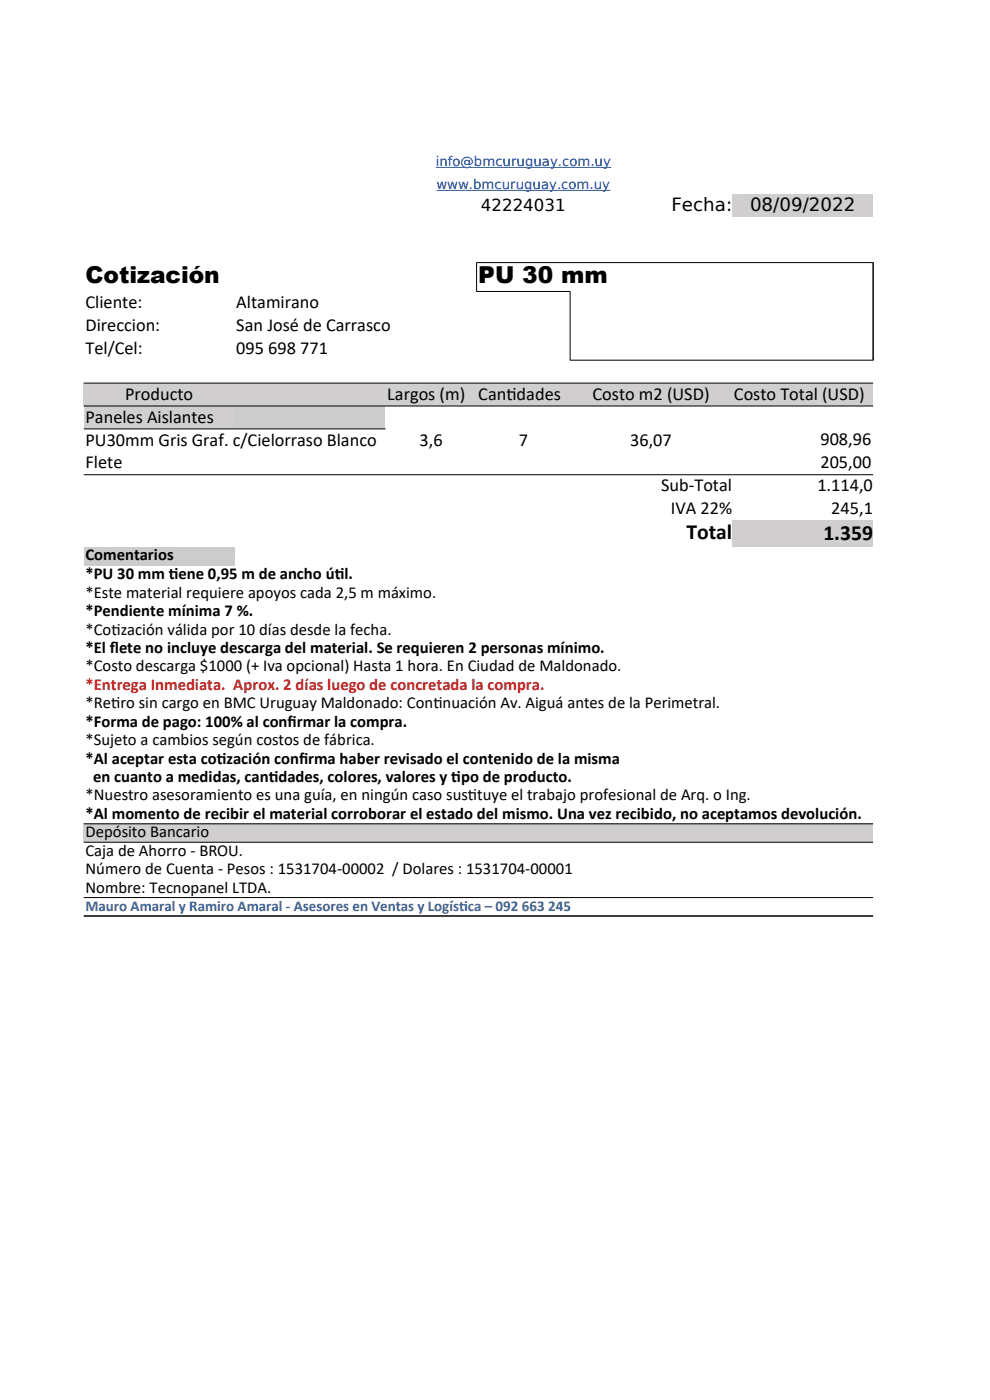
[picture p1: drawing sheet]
<svg xmlns="http://www.w3.org/2000/svg" width="210mm" height="297mm" viewBox="0 0 210 297" stroke-linecap="round" stroke-linejoin="round" font-family="sans-serif">
<defs><g id="words">
<g font-size="4.9">
<text x="18.1" y="60">Cotización</text>
<text x="101.5" y="60">PU 30 mm</text>
</g>
<g font-size="4.6">
<text x="145.6" y="114.4">Total</text>
<text x="174.7" y="114.6">1.359</text>
</g>
<g font-size="3.9">
<text x="142.4" y="44.7">Fecha:</text>
<text x="159.1" y="44.7">08/09/2022</text>
<text x="18.1" y="65.4">Cliente:</text>
<text x="50.1" y="65.4">Altamirano</text>
<text x="18.1" y="70.2">Direccion:</text>
<text x="50.1" y="70.2">San José de Carrasco</text>
<text x="18.1" y="75.1">Tel/Cel:</text>
<text x="50.1" y="75.1">095 698 771</text>
<text x="18.1" y="89.7">Paneles Aislantes</text>
<text x="26.5" y="84.8">Producto</text>
<text x="82.2" y="84.8">Largos (m)</text>
<text x="101.5" y="84.8">Cant</text>
<text x="107.4" y="84.8">idades</text>
<text x="125.7" y="84.8">Costo m2 (USD)</text>
<text x="155.7" y="84.8">Costo Total (USD)</text>
<text x="18.1" y="94.5">PU30mm Gris Graf. c/Cielorraso Blanco</text>
<text x="89" y="94.5">3,6</text>
<text x="110" y="94.5">7</text>
<text x="133.7" y="94.5">36,07</text>
<text x="174" y="94.4">908,96</text>
<text x="18.1" y="99.4">Flete</text>
<text x="174" y="99.4">205,00</text>
<text x="140.2" y="104.1">Sub-Total</text>
<text x="173.4" y="104.3">1.114,0</text>
<text x="142.3" y="109">IVA 22%</text>
<text x="176.4" y="109.1">245,1</text>
</g>
<g font-size="3.5">
<text x="102" y="44.8">42224031</text>
<text x="18.1" y="118.8">Comentarios</text>
<text x="18.1" y="122.9">*PU 30 mm t</text>
<text x="35.8" y="122.9">iene 0,95 m de ancho út</text>
<text x="71" y="122.9">il.</text>
<text x="18.1" y="126.8">*Este material requiere apoyos cada 2,5 m máximo.</text>
<text x="18.1" y="130.7">*Pendiente mínima 7 %.</text>
<text x="18.1" y="134.6">*Cot</text>
<text x="23.6" y="134.6">ización válida por 10 días desde la fecha.</text>
<text x="18.1" y="138.5">*El f</text>
<text x="18.1" y="142.4">*Costo descarga $1000 (+ Iva opcional) Hasta 1 hora. En Ciudad de Maldonado.</text>
<text x="23.3" y="138.5">lete no incluye descarga del material. Se requieren 2 personas mínimo.</text>
<text x="18.1" y="150.3">*Ret</text>
<text x="18.1" y="154.2">*Forma de pago: 100% al conf</text>
<text x="23.6" y="150.3">iro sin cargo en BMC Uruguay Maldonado: Cont</text>
<text x="61" y="154.2">irmar la compra.</text>
<text x="91.9" y="150.3">inuación Av. Aiguá antes de la Perimetral.</text>
<text x="18.1" y="158.1">*Sujeto a cambios según costos de fábrica.</text>
<text x="18.1" y="162">*Al aceptar esta cot</text>
<text x="19.7" y="165.9">en cuanto a medidas, cant</text>
<text x="46" y="162">ización conf</text>
<text x="57" y="165.9">idades, colores, valores y t</text>
<text x="63.4" y="162">irma haber revisado el contenido de la misma</text>
<text x="95.7" y="165.9">ipo de producto.</text>
<text x="18.1" y="169.8">*Nuestro asesoramiento es una guía, en ningún caso sust</text>
<text x="18.1" y="173.7">*Al momento de recibir el material corroborar el estado del mismo. Una vez recibido, no aceptamos devolución.</text>
<text x="99.3" y="169.8">ituye el trabajo profesional de Arq. o Ing.</text>
<text x="18.1" y="177.6">Depósito Bancario</text>
<text x="18.1" y="181.5">Caja de Ahorro - BROU.</text>
<text x="18.1" y="185.5">Número de Cuenta - Pesos : 1531704-00002 / Dolares : 1531704-00001</text>
<text x="18.1" y="189.3">Nombre: Tecnopanel LTDA.</text>
</g>
<text font-size="3.5" fill="#c9211e" x="18.1" y="146.3">*Entrega Inmediata. Aprox. 2 días luego de concretada la compra.</text>
<g font-size="3.2" fill="#3465a4">
<text x="18.1" y="193.2">Mauro Amaral y Ramiro Amaral - Asesores en Ventas y Logíst</text>
<text x="97.4" y="193.2">ica – 092 663 245</text>
</g>
<g font-size="2.8" fill="#00f">
<text x="92.4" y="35.2">info@bmcuruguay.com.uy</text>
<text x="92.6" y="40.1">www.bmcuruguay.com.uy</text>
</g>
</g></defs>
<g fill="#d0cece">
<path d="M155.3 41.1h29.9v4.9h-29.9z" fill-rule="evenodd"/>
<path d="M17.8 81.2h167.4v4.9h-167.4z" fill-rule="evenodd"/>
<path d="M17.8 86.1h32v4.9h-32z" fill-rule="evenodd"/>
</g>
<path d="M49.8 86.1h32v4.9h-32z" fill-rule="evenodd" fill="#ccc"/>
<path d="M155.3 110.4h29.9v5.7h-29.9z" fill-rule="evenodd" fill="#d0cece"/>
<path d="M17.8 116.1h32v3.9h-32z" fill-rule="evenodd" fill="#ccc"/>
<path d="M17.8 174.7h167.4v4h-167.4z" fill-rule="evenodd" fill="#d0cece"/>
<path d="M120.9 61.8v14.6h64.3v-20.7h-84.1v6.2l19.9-.1M17.8 81.3h167.4M17.8 86.1h167.4M17.8 91h64M17.8 100.7h167.4M17.8 174.8h167.4M17.8 178.7h167.4M17.8 190.4h167.4M17.8 194.3h167.4" fill="none" stroke="#000" stroke-width=".21"/>
<path d="M92.4 35.5h37.3M92.6 40.4h36.9" fill="none" stroke="#00f" stroke-width=".21"/>
<use href="#words"/>
</svg>
